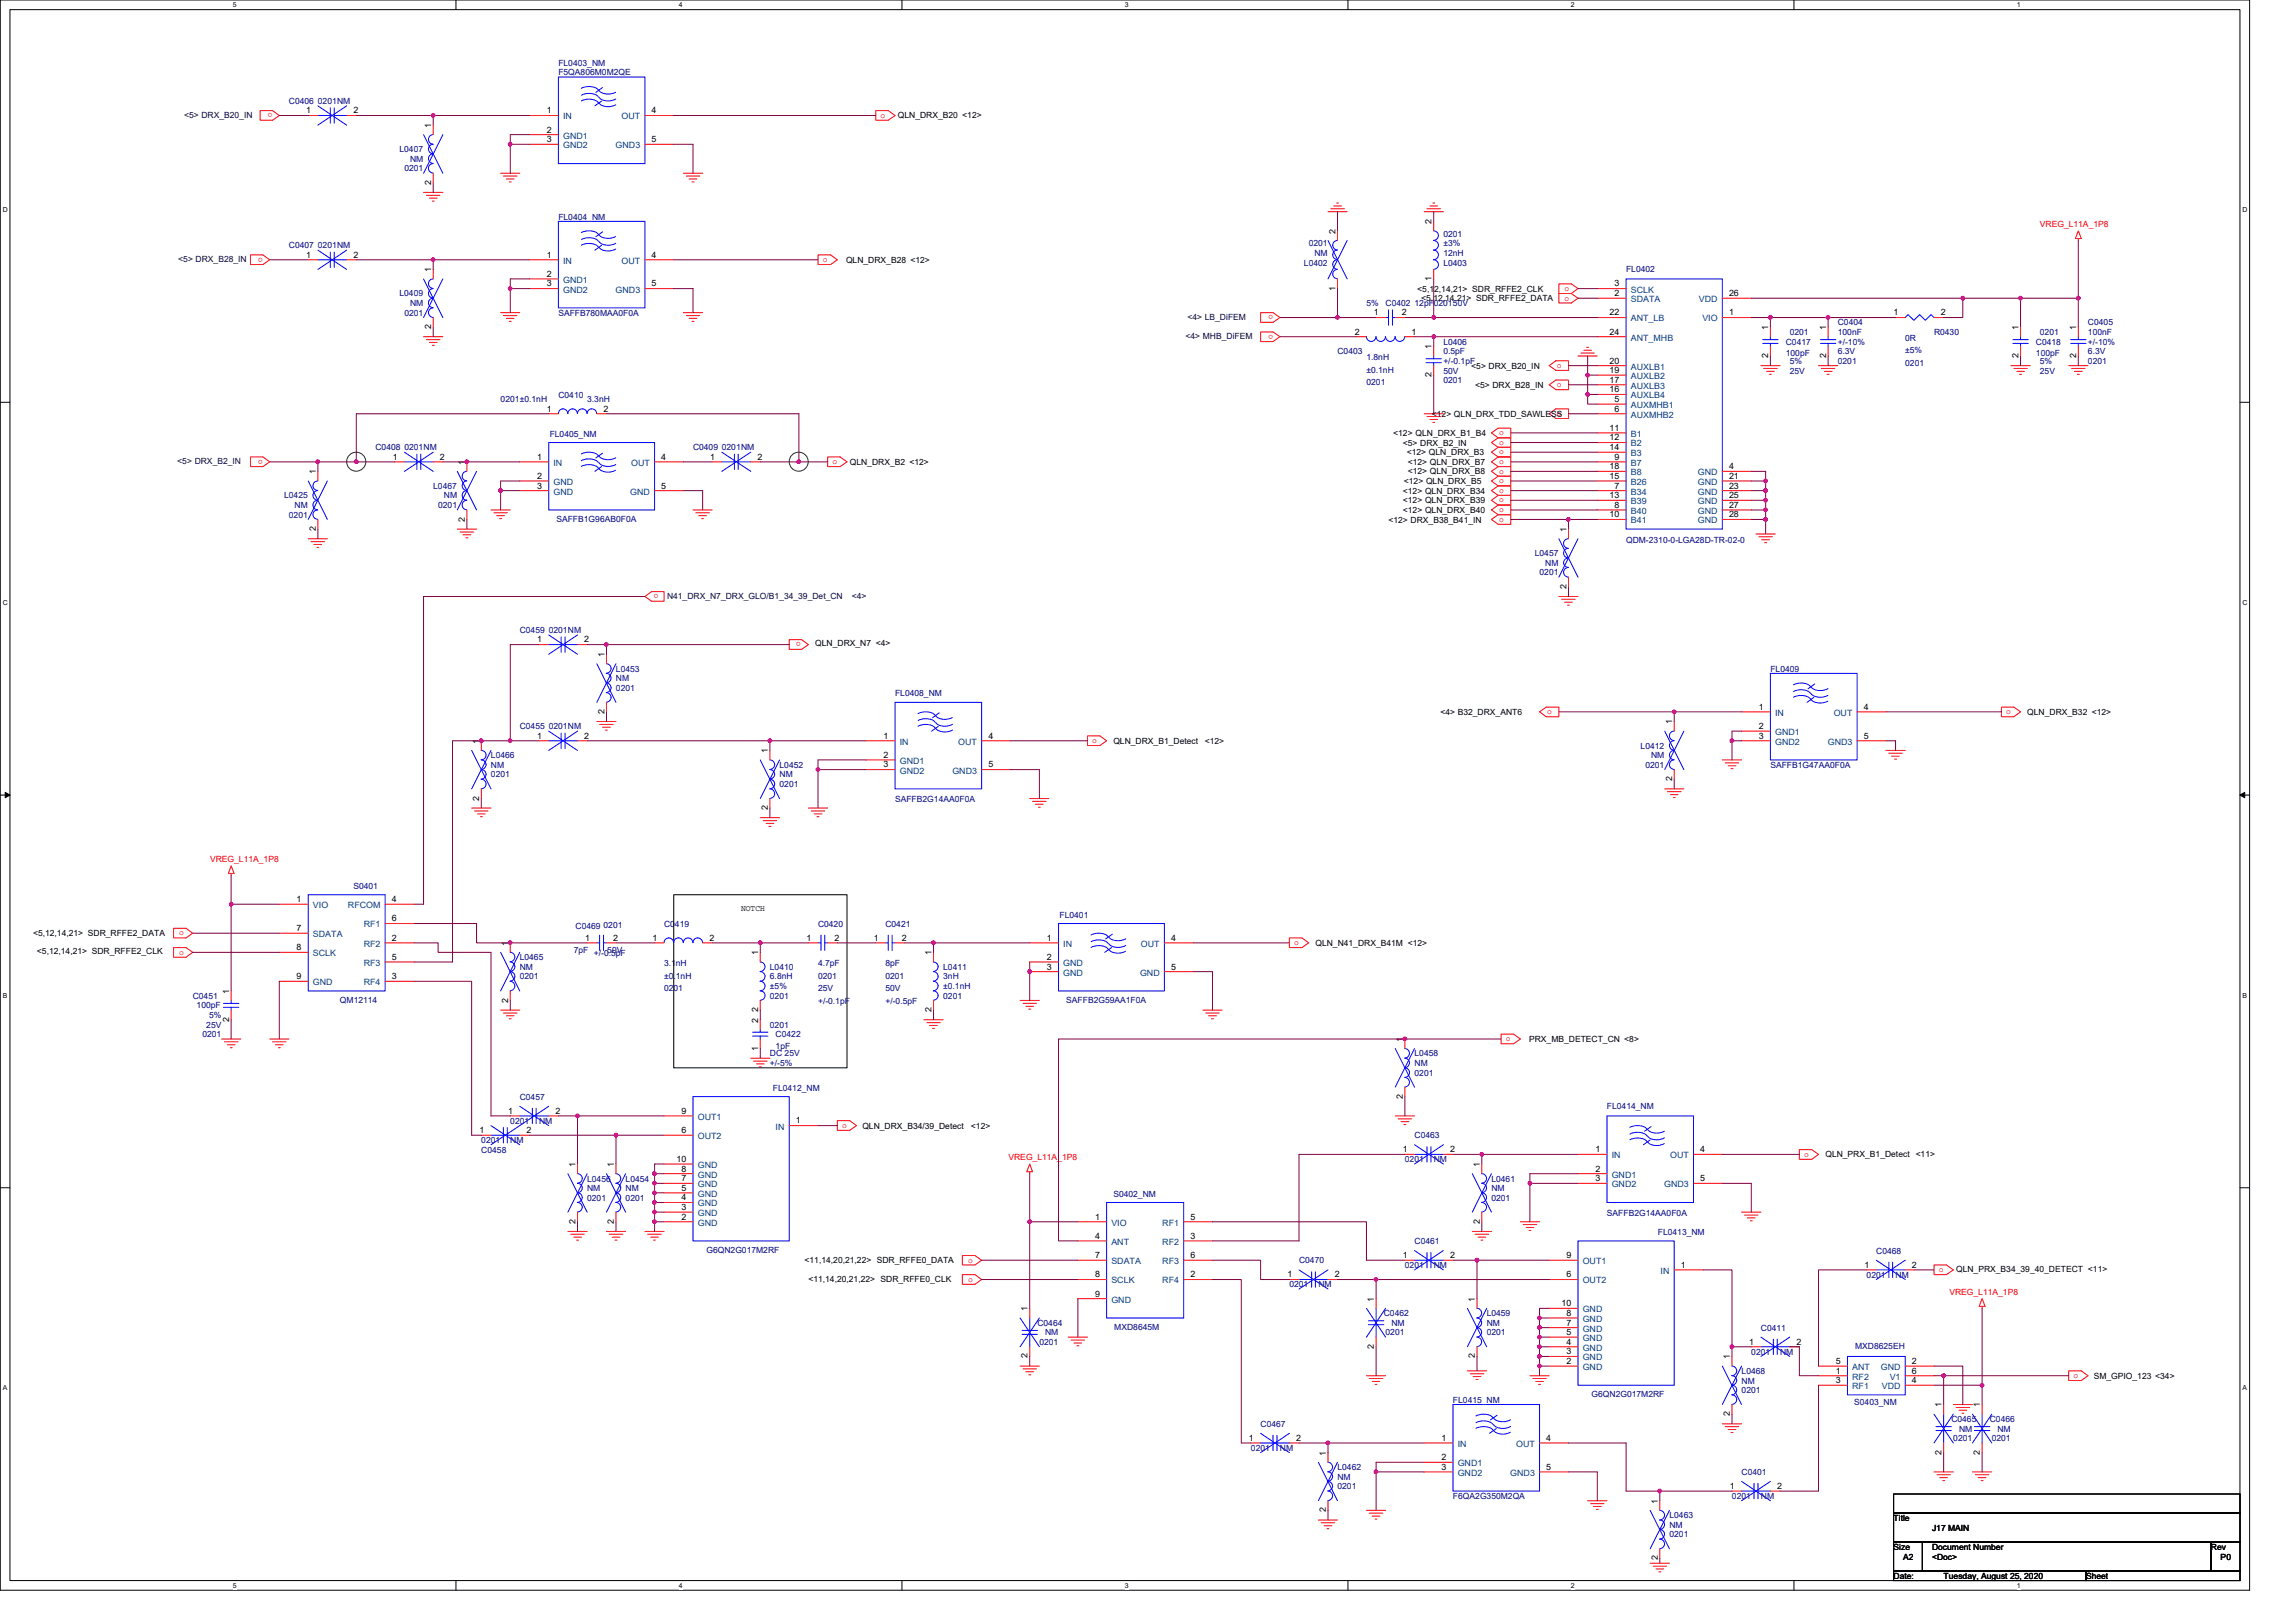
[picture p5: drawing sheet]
<svg xmlns="http://www.w3.org/2000/svg" width="297mm" height="210mm" viewBox="0 0 297 210" stroke-linecap="round" stroke-linejoin="round" font-family="sans-serif">
<defs><g id="words">
<g font-size="1.1" fill="#000080">
<text x="72.2" y="8.5">FL0403_NM</text>
<text x="72.2" y="9.7">F5QA806M0M2QE</text>
<text x="37.4" y="13.5">C0406</text>
<text x="41.1" y="13.5">0201NM</text>
<text x="51.7" y="19.7">L0407</text>
<text x="52.3" y="22.2">0201</text>
<text x="53.1" y="20.9">NM</text>
<text x="72.2" y="28.4">FL0404_NM</text>
<text x="37.4" y="32.1">C0407</text>
<text x="41.1" y="32.1">0201NM</text>
<text x="168.7" y="34.4">L0402</text>
<text x="169.3" y="31.9">0201</text>
<text x="170" y="33.1">NM</text>
<text x="186.7" y="34.4">L0403</text>
<text x="186.7" y="33.1">12nH</text>
<text x="186.7" y="31.9">±3%</text>
<text x="186.7" y="30.6">0201</text>
<text x="210.4" y="35.2">FL0402</text>
<text x="51.7" y="38.4">L0409</text>
<text x="52.3" y="40.9">0201</text>
<text x="53.1" y="39.6">NM</text>
<text x="72.2" y="40.9">SAFFB780MAA0F0A</text>
<text x="176.8" y="39.6">5%</text>
<text x="179.3" y="39.6">C0402 12pF020150V</text>
<text x="173" y="45.8">C0403</text>
<text x="176.8" y="46.6">1.8nH</text>
<text x="186.7" y="44.6">L0406</text>
<text x="186.7" y="45.8">0.5pF</text>
<text x="186.7" y="47.1">+/-0.1pF</text>
<text x="231" y="44.6">C0417</text>
<text x="231" y="46.1">100pF</text>
<text x="231.5" y="43.3">0201</text>
<text x="231.5" y="47.1">5%</text>
<text x="237.8" y="42.1">C0404</text>
<text x="237.8" y="43.3">100nF</text>
<text x="237.8" y="47.1">0201</text>
<text x="237.8" y="45.8">6.3V</text>
<text x="237.8" y="44.6">+/-10%</text>
<text x="246.5" y="44.1">0R</text>
<text x="246.5" y="45.7">±5%</text>
<text x="246.5" y="47.3">0201</text>
<text x="250.2" y="43.3">R0430</text>
<text x="263.4" y="44.6">C0418</text>
<text x="263.4" y="46.1">100pF</text>
<text x="263.9" y="43.3">0201</text>
<text x="263.9" y="47.1">5%</text>
<text x="270.1" y="42.1">C0405</text>
<text x="270.1" y="43.3">100nF</text>
<text x="270.1" y="47.1">0201</text>
<text x="270.1" y="45.8">6.3V</text>
<text x="270.1" y="44.6">+/-10%</text>
<text x="64.8" y="52">0201±0.1nH</text>
<text x="72.2" y="51.4">C0410</text>
<text x="76" y="52">3.3nH</text>
<text x="176.8" y="48.2">±0.1nH</text>
<text x="176.8" y="49.8">0201</text>
<text x="186.7" y="49.6">0201</text>
<text x="186.7" y="48.3">50V</text>
<text x="231.5" y="48.3">25V</text>
<text x="263.9" y="48.3">25V</text>
<text x="48.6" y="58.3">C0408</text>
<text x="52.3" y="58.3">0201NM</text>
<text x="71.1" y="56.5">FL0405_NM</text>
<text x="89.7" y="58.3">C0409</text>
<text x="93.4" y="58.3">0201NM</text>
<text x="36.8" y="64.5">L0425</text>
<text x="38.1" y="65.7">NM</text>
<text x="56" y="63.2">L0467</text>
<text x="56.7" y="65.7">0201</text>
<text x="57.4" y="64.5">NM</text>
<text x="37.4" y="67">0201</text>
<text x="72" y="67.5">SAFFB1G96AB0F0A</text>
<text x="198.6" y="72">L0457</text>
<text x="210.4" y="70.2">QDM-2310-0-LGA28D-TR-02-0</text>
<text x="199.2" y="74.4">0201</text>
<text x="199.9" y="73.2">NM</text>
<text x="67.2" y="81.9">C0459</text>
<text x="71" y="81.9">0201NM</text>
<text x="79.7" y="86.9">L0453</text>
<text x="79.7" y="88.1">NM</text>
<text x="79.7" y="89.4">0201</text>
<text x="229" y="86.9">FL0409</text>
<text x="67.2" y="94.4">C0455</text>
<text x="71" y="94.4">0201NM</text>
<text x="115.8" y="90">FL0408_NM</text>
<text x="63.5" y="98.1">L0466</text>
<text x="63.5" y="99.3">NM</text>
<text x="63.5" y="100.6">0201</text>
<text x="100.9" y="99.3">L0452</text>
<text x="100.9" y="100.6">NM</text>
<text x="100.9" y="101.8">0201</text>
<text x="212.3" y="96.9">L0412</text>
<text x="212.9" y="99.3">0201</text>
<text x="213.6" y="98.1">NM</text>
<text x="229" y="99.3">SAFFB1G47AA0F0A</text>
<text x="115.8" y="103.8">SAFFB2G14AA0F0A</text>
<text x="45.7" y="115">S0401</text>
<text x="85.9" y="119.9">C0419</text>
<text x="105.8" y="119.9">C0420</text>
<text x="114.6" y="119.9">C0421</text>
<text x="137.1" y="118.8">FL0401</text>
<text x="67.2" y="124.2">L0465</text>
<text x="67.2" y="125.5">NM</text>
<text x="74.2" y="123.4">7pF</text>
<text x="74.5" y="120.2">C0469</text>
<text x="76.8" y="123.7">+/-0.5pF</text>
<text x="78.1" y="120.1">0201</text>
<text x="78.6" y="123.4">50V</text>
<text x="85.9" y="125">3.1nH</text>
<text x="99.6" y="125.5">L0410</text>
<text x="105.8" y="125">4.7pF</text>
<text x="114.6" y="125">8pF</text>
<text x="122" y="125.5">L0411</text>
<text x="24.9" y="129.2">C0451</text>
<text x="25.4" y="130.5">100pF</text>
<text x="27" y="131.7">5%</text>
<text x="44" y="129.7">QM12114</text>
<text x="67.2" y="126.7">0201</text>
<text x="85.9" y="126.6">±0.1nH</text>
<text x="85.9" y="128.2">0201</text>
<text x="99.6" y="126.7">6.8nH</text>
<text x="99.6" y="128">±5%</text>
<text x="99.6" y="129.2">0201</text>
<text x="105.8" y="126.6">0201</text>
<text x="105.8" y="128.2">25V</text>
<text x="105.8" y="129.8">+/-0.1pF</text>
<text x="114.6" y="126.6">0201</text>
<text x="114.6" y="128.2">50V</text>
<text x="114.6" y="129.8">+/-0.5pF</text>
<text x="122" y="126.7">3nH</text>
<text x="122" y="128">±0.1nH</text>
<text x="122" y="129.2">0201</text>
<text x="137.9" y="129.7">SAFFB2G59AA1F0A</text>
<text x="26.2" y="134.2">0201</text>
<text x="26.7" y="132.9">25V</text>
<text x="99.6" y="132.9">0201</text>
<text x="99.6" y="136.7">DC 25V</text>
<text x="99.6" y="137.9">+/-5%</text>
<text x="100.3" y="134.2">C0422</text>
<text x="100.3" y="135.7">1pF</text>
<text x="183" y="136.7">L0458</text>
<text x="183" y="137.9">NM</text>
<text x="67.2" y="142.3">C0457</text>
<text x="100" y="141.2">FL0412_NM</text>
<text x="183" y="139.2">0201</text>
<text x="207.9" y="143.5">FL0414_NM</text>
<text x="62.3" y="149.1">C0458</text>
<text x="62.3" y="147.9">0201</text>
<text x="66" y="147.9">NM</text>
<text x="66" y="145.4">0201</text>
<text x="69.7" y="145.4">NM</text>
<text x="183" y="147.3">C0463</text>
<text x="76" y="152.9">L0456</text>
<text x="76" y="154.1">NM</text>
<text x="76" y="155.3">0201</text>
<text x="80.9" y="152.9">L0454</text>
<text x="80.9" y="154.1">NM</text>
<text x="80.9" y="155.3">0201</text>
<text x="144" y="154.9">S0402_NM</text>
<text x="181.8" y="150.4">0201</text>
<text x="185.5" y="150.4">NM</text>
<text x="193" y="152.9">L0461</text>
<text x="193" y="154.1">NM</text>
<text x="193" y="155.3">0201</text>
<text x="183" y="161">C0461</text>
<text x="207.9" y="157.3">SAFFB2G14AA0F0A</text>
<text x="214.5" y="159.8">FL0413_NM</text>
<text x="91.4" y="162.1">G6QN2G017M2RF</text>
<text x="166.8" y="166.6">0201</text>
<text x="168.1" y="163.4">C0470</text>
<text x="170.6" y="166.6">NM</text>
<text x="181.8" y="164.1">0201</text>
<text x="185.5" y="164.1">NM</text>
<text x="241.5" y="165.3">0201</text>
<text x="242.7" y="162.2">C0468</text>
<text x="245.2" y="165.3">NM</text>
<text x="134.2" y="171.5">C0464</text>
<text x="135.2" y="172.8">NM</text>
<text x="144.2" y="172">MXD8645M</text>
<text x="179" y="170.3">C0462</text>
<text x="179.3" y="172.8">0201</text>
<text x="180" y="171.5">NM</text>
<text x="192.3" y="170.3">L0459</text>
<text x="192.3" y="171.5">NM</text>
<text x="192.3" y="172.8">0201</text>
<text x="227.8" y="172.1">C0411</text>
<text x="134.5" y="174">0201</text>
<text x="225.3" y="177.8">L0468</text>
<text x="225.3" y="179">NM</text>
<text x="226.6" y="175.3">0201</text>
<text x="230.3" y="175.3">NM</text>
<text x="240" y="174.5">MXD8625EH</text>
<text x="163.1" y="184.6">C0467</text>
<text x="188" y="181.5">FL0415_NM</text>
<text x="205.9" y="180.7">G6QN2G017M2RF</text>
<text x="225.3" y="180.2">0201</text>
<text x="239.9" y="181.7">S0403_NM</text>
<text x="252.5" y="184">C0465</text>
<text x="253.4" y="185.2">NM</text>
<text x="257.4" y="184">C0466</text>
<text x="258.4" y="185.2">NM</text>
<text x="161.8" y="187.7">0201</text>
<text x="165.6" y="187.7">NM</text>
<text x="173" y="190.2">L0462</text>
<text x="173" y="191.5">NM</text>
<text x="225.3" y="190.8">C0401</text>
<text x="252.7" y="186.5">0201</text>
<text x="257.7" y="186.5">0201</text>
<text x="173" y="192.7">0201</text>
<text x="188" y="193.9">F6QA2G350M2QA</text>
<text x="216" y="196.4">L0463</text>
<text x="216" y="197.7">NM</text>
<text x="224.1" y="193.9">0201</text>
<text x="227.8" y="193.9">NM</text>
<text x="216" y="198.9">0201</text>
</g>
<g font-size="1.1" fill="#000040">
<text x="23.8" y="15.2">&lt;5&gt; DRX_B20_IN</text>
<text x="23.1" y="33.9">&lt;5&gt; DRX_B28_IN</text>
<text x="153.6" y="41.3">&lt;4&gt; LB_DiFEM</text>
<text x="153.4" y="43.8">&lt;4&gt; MHB_DiFEM</text>
<text x="22.9" y="60">&lt;5&gt; DRX_B2_IN</text>
<text x="86.3" y="77.4">N41_DRX_N7_DRX_GLO/B1_34_39_Det_CN</text>
<text x="110.2" y="77.4">&lt;4&gt;</text>
</g>
<g font-size="1.1" fill="#f00">
<text x="35.3" y="14.6" transform="rotate(180 35.3 14.6)">o</text>
<text x="113.9" y="15.2">o</text>
<text x="263.9" y="29.4">VREG_L11A_1P8</text>
<text x="34" y="33.3" transform="rotate(180 34 33.3)">o</text>
<text x="106.5" y="33.9">o</text>
<text x="164.7" y="40.8" transform="rotate(180 164.7 40.8)">o</text>
<text x="202.4" y="37.6">o</text>
<text x="202.4" y="38.9">o</text>
<text x="164.7" y="43.3" transform="rotate(180 164.7 43.3)">o</text>
<text x="201.4" y="47.6">o</text>
<text x="201.4" y="50.1">o</text>
<text x="201.4" y="53.8">o</text>
<text x="34" y="59.5" transform="rotate(180 34 59.5)">o</text>
<text x="193.9" y="56.3">o</text>
<text x="193.9" y="57.6">o</text>
<text x="193.9" y="58.8">o</text>
<text x="107.7" y="60">o</text>
<text x="193.9" y="60">o</text>
<text x="193.9" y="61.3">o</text>
<text x="193.9" y="62.5">o</text>
<text x="193.9" y="63.8">o</text>
<text x="193.9" y="65">o</text>
<text x="193.9" y="66.3">o</text>
<text x="193.9" y="67.5">o</text>
<text x="85.2" y="76.9" transform="rotate(180 85.2 76.9)">o</text>
<text x="103.6" y="83.1" transform="rotate(180 103.6 83.1)">o</text>
<text x="200.2" y="92.4">o</text>
<text x="259.5" y="92.4">o</text>
<text x="141.3" y="96.1">o</text>
<text x="27.2" y="111.5">VREG_L11A_1P8</text>
<text x="23.2" y="121">o</text>
<text x="23.2" y="123.5">o</text>
<text x="167.4" y="122.3">o</text>
<text x="194.8" y="134.7">o</text>
<text x="108.9" y="145.9">o</text>
<text x="233.4" y="149.6">o</text>
<text x="130.5" y="150.1">VREG_L11A_1P8</text>
<text x="125.2" y="163.3">o</text>
<text x="125.2" y="165.8">o</text>
<text x="250.8" y="164.6">o</text>
<text x="252.2" y="167.6">VREG_L11A_1P8</text>
<text x="268.3" y="178.3">o</text>
</g>
<g font-size="1.1">
<text x="39.6" y="14.7">1</text>
<text x="45.7" y="14.7">2</text>
<text x="55.8" y="16.6" transform="rotate(-90 55.8 16.6)">1</text>
<text x="70.7" y="14.7">1</text>
<text x="70.7" y="17.1">2</text>
<text x="84.3" y="14.7">4</text>
<text x="116.2" y="15.3">QLN_DRX_B20 &lt;12&gt;</text>
<text x="55.8" y="23.9" transform="rotate(-90 55.8 23.9)">2</text>
<text x="70.7" y="18.4">3</text>
<text x="84.3" y="18.4">5</text>
<text x="185.2" y="29" transform="rotate(-90 185.2 29)">2</text>
<text x="39.6" y="33.3">1</text>
<text x="45.7" y="33.3">2</text>
<text x="55.8" y="35.2" transform="rotate(-90 55.8 35.2)">1</text>
<text x="70.7" y="33.3">1</text>
<text x="70.7" y="35.8">2</text>
<text x="84.3" y="33.3">4</text>
<text x="109.4" y="34">QLN_DRX_B28 &lt;12&gt;</text>
<text x="172.8" y="30.2" transform="rotate(-90 172.8 30.2)">2</text>
<text x="70.7" y="37.1">3</text>
<text x="84.3" y="37.1">5</text>
<text x="172.8" y="37.6" transform="rotate(-90 172.8 37.6)">1</text>
<text x="177.8" y="40.8">1</text>
<text x="181.4" y="40.8">2</text>
<text x="183.4" y="37.7">&lt;5,12,14,21&gt; SDR_RFFE2_CLK</text>
<text x="183.9" y="39">&lt;5,12,14,21&gt; SDR_RFFE2_DATA</text>
<text x="185.2" y="36.4" transform="rotate(-90 185.2 36.4)">1</text>
<text x="208.2" y="40.8">22</text>
<text x="208.9" y="38.3">2</text>
<text x="208.9" y="37.1">3</text>
<text x="223.7" y="40.8">1</text>
<text x="223.7" y="38.3">26</text>
<text x="245" y="40.8">1</text>
<text x="251.1" y="40.8">2</text>
<text x="55.8" y="42.6" transform="rotate(-90 55.8 42.6)">2</text>
<text x="175.3" y="43.3">2</text>
<text x="182.6" y="43.3">1</text>
<text x="185.2" y="45.2" transform="rotate(-90 185.2 45.2)">1</text>
<text x="190.3" y="47.7">&lt;5&gt; DRX_B20_IN</text>
<text x="208.2" y="47">20</text>
<text x="208.2" y="43.3">24</text>
<text x="228.8" y="46.3" transform="rotate(-90 228.8 46.3)">2</text>
<text x="228.8" y="42.7" transform="rotate(-90 228.8 42.7)">1</text>
<text x="236.2" y="46.3" transform="rotate(-90 236.2 46.3)">2</text>
<text x="236.2" y="42.7" transform="rotate(-90 236.2 42.7)">1</text>
<text x="261.1" y="46.3" transform="rotate(-90 261.1 46.3)">2</text>
<text x="261.1" y="42.7" transform="rotate(-90 261.1 42.7)">1</text>
<text x="268.6" y="46.3" transform="rotate(-90 268.6 46.3)">2</text>
<text x="268.6" y="42.7" transform="rotate(-90 268.6 42.7)">1</text>
<text x="70.7" y="53.3">1</text>
<text x="78.1" y="53.3">2</text>
<text x="185.2" y="48.8" transform="rotate(-90 185.2 48.8)">2</text>
<text x="185.2" y="53.9">&lt;12&gt; QLN_DRX_TDD_SAWLESS</text>
<text x="190.8" y="50.2">&lt;5&gt; DRX_B28_IN</text>
<text x="208.2" y="50.8">16</text>
<text x="208.2" y="49.5">17</text>
<text x="208.2" y="48.3">19</text>
<text x="208.9" y="52">5</text>
<text x="208.9" y="53.3">6</text>
<text x="50.8" y="59.5">1</text>
<text x="56.9" y="59.5">2</text>
<text x="69.5" y="59.5">1</text>
<text x="85.6" y="59.5">4</text>
<text x="91.9" y="59.5">1</text>
<text x="98" y="59.5">2</text>
<text x="180.3" y="56.4">&lt;12&gt; QLN_DRX_B1_B4</text>
<text x="181.5" y="57.7">&lt;5&gt; DRX_B2_IN</text>
<text x="182" y="58.9">&lt;12&gt; QLN_DRX_B3</text>
<text x="208.2" y="58.2">14</text>
<text x="208.2" y="55.7">11</text>
<text x="208.2" y="57">12</text>
<text x="208.9" y="59.5">9</text>
<text x="40.8" y="61.4" transform="rotate(-90 40.8 61.4)">1</text>
<text x="60.1" y="60.1" transform="rotate(-90 60.1 60.1)">1</text>
<text x="69.5" y="62">2</text>
<text x="69.5" y="63.2">3</text>
<text x="85.6" y="63.2">5</text>
<text x="109.9" y="60.1">QLN_DRX_B2 &lt;12&gt;</text>
<text x="181.5" y="63.9">&lt;12&gt; QLN_DRX_B34</text>
<text x="181.5" y="65.1">&lt;12&gt; QLN_DRX_B39</text>
<text x="181.6" y="62.6">&lt;12&gt; QLN_DRX_B5</text>
<text x="182.1" y="60.1">&lt;12&gt; QLN_DRX_B7</text>
<text x="182.1" y="61.4">&lt;12&gt; QLN_DRX_B8</text>
<text x="208.2" y="64.5">13</text>
<text x="208.2" y="60.7">18</text>
<text x="208.2" y="62">15</text>
<text x="208.9" y="65.7">8</text>
<text x="208.9" y="63.2">7</text>
<text x="223.7" y="60.7">4</text>
<text x="223.7" y="62">21</text>
<text x="223.7" y="63.2">23</text>
<text x="223.7" y="64.5">25</text>
<text x="223.7" y="65.7">27</text>
<text x="40.8" y="68.7" transform="rotate(-90 40.8 68.7)">2</text>
<text x="60.1" y="67.5" transform="rotate(-90 60.1 67.5)">2</text>
<text x="179.6" y="67.6">&lt;12&gt; DRX_B38_B41_IN</text>
<text x="181.5" y="66.4">&lt;12&gt; QLN_DRX_B40</text>
<text x="202.6" y="68.8" transform="rotate(-90 202.6 68.8)">1</text>
<text x="208.2" y="66.9">10</text>
<text x="223.7" y="66.9">28</text>
<text x="202.6" y="76.2" transform="rotate(-90 202.6 76.2)">2</text>
<text x="69.5" y="83.1">1</text>
<text x="75.6" y="83.1">2</text>
<text x="105.5" y="83.5">QLN_DRX_N7 &lt;4&gt;</text>
<text x="78.2" y="85" transform="rotate(-90 78.2 85)">1</text>
<text x="69.5" y="95.6">1</text>
<text x="75.6" y="95.6">2</text>
<text x="78.2" y="92.4" transform="rotate(-90 78.2 92.4)">2</text>
<text x="114.3" y="95.6">1</text>
<text x="127.9" y="95.6">4</text>
<text x="186.4" y="92.5">&lt;4&gt; B32_DRX_ANT6</text>
<text x="216.3" y="93.7" transform="rotate(-90 216.3 93.7)">1</text>
<text x="227.5" y="91.8">1</text>
<text x="227.5" y="95.6">3</text>
<text x="227.5" y="94.3">2</text>
<text x="241.1" y="91.8">4</text>
<text x="241.1" y="95.6">5</text>
<text x="262.3" y="92.5">QLN_DRX_B32 &lt;12&gt;</text>
<text x="62" y="96.2" transform="rotate(-90 62 96.2)">1</text>
<text x="99.3" y="97.5" transform="rotate(-90 99.3 97.5)">1</text>
<text x="114.3" y="99.3">3</text>
<text x="114.3" y="98">2</text>
<text x="127.9" y="99.3">5</text>
<text x="144" y="96.2">QLN_DRX_B1_Detect</text>
<text x="155.9" y="96.2">&lt;12&gt;</text>
<text x="216.3" y="101.1" transform="rotate(-90 216.3 101.1)">2</text>
<text x="62" y="103.6" transform="rotate(-90 62 103.6)">2</text>
<text x="99.3" y="104.8" transform="rotate(-90 99.3 104.8)">2</text>
<text x="38.4" y="116.7">1</text>
<text x="50.7" y="116.7">4</text>
<text x="50.7" y="119.2">6</text>
<text x="95.9" y="117.9">NOTCH</text>
<text x="4.3" y="121.1">&lt;5,12,14,21&gt; SDR_RFFE2_DATA</text>
<text x="4.8" y="123.5">&lt;5,12,14,21&gt; SDR_RFFE2_CLK</text>
<text x="38.4" y="120.5">7</text>
<text x="38.4" y="122.9">8</text>
<text x="50.7" y="121.7">2</text>
<text x="50.7" y="124.2">5</text>
<text x="65.7" y="122.3" transform="rotate(-90 65.7 122.3)">1</text>
<text x="75.7" y="121.7">1</text>
<text x="79.3" y="121.7">2</text>
<text x="84.4" y="121.7">1</text>
<text x="91.8" y="121.7">2</text>
<text x="98.1" y="123.6" transform="rotate(-90 98.1 123.6)">1</text>
<text x="104.3" y="121.7">1</text>
<text x="107.9" y="121.7">2</text>
<text x="113" y="121.7">1</text>
<text x="116.7" y="121.7">2</text>
<text x="120.5" y="123.6" transform="rotate(-90 120.5 123.6)">1</text>
<text x="135.4" y="121.7">1</text>
<text x="135.4" y="124.2">2</text>
<text x="135.4" y="125.4">3</text>
<text x="151.5" y="121.7">4</text>
<text x="151.5" y="125.4">5</text>
<text x="170.2" y="122.4">QLN_N41_DRX_B41M &lt;12&gt;</text>
<text x="29.6" y="128.6" transform="rotate(-90 29.6 128.6)">1</text>
<text x="38.4" y="126.7">9</text>
<text x="50.7" y="126.7">3</text>
<text x="65.7" y="129.7" transform="rotate(-90 65.7 129.7)">2</text>
<text x="98.1" y="130.9" transform="rotate(-90 98.1 130.9)">2</text>
<text x="120.5" y="130.9" transform="rotate(-90 120.5 130.9)">2</text>
<text x="29.6" y="132.2" transform="rotate(-90 29.6 132.2)">2</text>
<text x="98.1" y="135.9" transform="rotate(-90 98.1 135.9)">1</text>
<text x="98.1" y="132.3" transform="rotate(-90 98.1 132.3)">2</text>
<text x="181.5" y="134.8" transform="rotate(-90 181.5 134.8)">1</text>
<text x="197.8" y="134.8">PRX_MB_DETECT_CN &lt;8&gt;</text>
<text x="181.5" y="142.2" transform="rotate(-90 181.5 142.2)">2</text>
<text x="62" y="146.6">1</text>
<text x="65.7" y="144.1">1</text>
<text x="68.1" y="146.6">2</text>
<text x="71.9" y="144.1">2</text>
<text x="88.2" y="144.1">9</text>
<text x="88.2" y="146.6">6</text>
<text x="103" y="145.4">1</text>
<text x="111.6" y="146">QLN_DRX_B34/39_Detect</text>
<text x="125.6" y="146">&lt;12&gt;</text>
<text x="181.5" y="149.1">1</text>
<text x="187.6" y="149.1">2</text>
<text x="206.4" y="149.1">1</text>
<text x="220" y="149.1">4</text>
<text x="236.2" y="149.8">QLN_PRX_B1_Detect</text>
<text x="247.8" y="149.8">&lt;11&gt;</text>
<text x="74.4" y="151" transform="rotate(-90 74.4 151)">1</text>
<text x="79.4" y="151" transform="rotate(-90 79.4 151)">1</text>
<text x="87.5" y="150.3">10</text>
<text x="88.2" y="155.3">4</text>
<text x="88.2" y="154.1">5</text>
<text x="88.2" y="152.8">7</text>
<text x="88.2" y="151.6">8</text>
<text x="191.4" y="151" transform="rotate(-90 191.4 151)">1</text>
<text x="206.4" y="152.8">3</text>
<text x="206.4" y="151.6">2</text>
<text x="220" y="152.8">5</text>
<text x="74.4" y="158.3" transform="rotate(-90 74.4 158.3)">2</text>
<text x="79.4" y="158.3" transform="rotate(-90 79.4 158.3)">2</text>
<text x="88.2" y="157.8">2</text>
<text x="88.2" y="156.5">3</text>
<text x="141.7" y="157.8">1</text>
<text x="141.7" y="160.3">4</text>
<text x="154" y="160.3">3</text>
<text x="154" y="157.8">5</text>
<text x="191.4" y="158.3" transform="rotate(-90 191.4 158.3)">2</text>
<text x="104.1" y="163.4">&lt;11,14,20,21,22&gt; SDR_RFFE0_DATA</text>
<text x="104.6" y="165.8">&lt;11,14,20,21,22&gt; SDR_RFFE0_CLK</text>
<text x="141.7" y="162.8">7</text>
<text x="141.7" y="165.3">8</text>
<text x="141.7" y="167.7">9</text>
<text x="154" y="165.3">2</text>
<text x="154" y="162.8">6</text>
<text x="166.6" y="165.3">1</text>
<text x="172.7" y="165.3">2</text>
<text x="181.5" y="162.8">1</text>
<text x="187.6" y="162.8">2</text>
<text x="202.6" y="162.8">9</text>
<text x="202.6" y="165.3">6</text>
<text x="217.5" y="164">1</text>
<text x="241.2" y="164">1</text>
<text x="247.4" y="164">2</text>
<text x="253.1" y="164.6">QLN_PRX_B34_39_40_DETECT &lt;11&gt;</text>
<text x="132.9" y="169.7" transform="rotate(-90 132.9 169.7)">1</text>
<text x="177.8" y="168.4" transform="rotate(-90 177.8 168.4)">1</text>
<text x="190.8" y="168.4" transform="rotate(-90 190.8 168.4)">1</text>
<text x="202" y="169">10</text>
<text x="202.6" y="174">4</text>
<text x="202.6" y="172.7">5</text>
<text x="202.6" y="171.5">7</text>
<text x="202.6" y="170.2">8</text>
<text x="226.3" y="174">1</text>
<text x="232.4" y="174">2</text>
<text x="132.9" y="175.7" transform="rotate(-90 132.9 175.7)">2</text>
<text x="177.8" y="174.5" transform="rotate(-90 177.8 174.5)">2</text>
<text x="190.8" y="175.7" transform="rotate(-90 190.8 175.7)">2</text>
<text x="202.6" y="176.5">2</text>
<text x="202.6" y="175.2">3</text>
<text x="223.8" y="175.9" transform="rotate(-90 223.8 175.9)">1</text>
<text x="237.5" y="177.7">1</text>
<text x="237.5" y="178.9">3</text>
<text x="237.5" y="176.5">5</text>
<text x="247.4" y="178.9">4</text>
<text x="247.4" y="177.7">6</text>
<text x="247.4" y="176.5">2</text>
<text x="270.9" y="178.4">SM_GPIO_123 &lt;34&gt;</text>
<text x="223.8" y="183.2" transform="rotate(-90 223.8 183.2)">2</text>
<text x="251.2" y="182.1" transform="rotate(-90 251.2 182.1)">1</text>
<text x="256.2" y="182.1" transform="rotate(-90 256.2 182.1)">1</text>
<text x="161.6" y="186.4">1</text>
<text x="167.7" y="186.4">2</text>
<text x="171.5" y="188.3" transform="rotate(-90 171.5 188.3)">1</text>
<text x="186.5" y="186.4">1</text>
<text x="186.5" y="190.2">3</text>
<text x="186.5" y="188.9">2</text>
<text x="200" y="186.4">4</text>
<text x="200" y="190.2">5</text>
<text x="251.2" y="188.2" transform="rotate(-90 251.2 188.2)">2</text>
<text x="256.2" y="188.2" transform="rotate(-90 256.2 188.2)">2</text>
<text x="171.5" y="195.7" transform="rotate(-90 171.5 195.7)">2</text>
<text x="214.5" y="194.5" transform="rotate(-90 214.5 194.5)">1</text>
<text x="223.8" y="192.6">1</text>
<text x="229.9" y="192.6">2</text>
<text x="245" y="196.8">Title</text>
<text x="214.5" y="201.9" transform="rotate(-90 214.5 201.9)">2</text>
<text x="245" y="200.5">Size</text>
<text x="246.2" y="201.8">A2</text>
<text x="250" y="200.5">Document Number</text>
<text x="250" y="201.8">&lt;Doc&gt;</text>
<text x="250" y="198">J17 MAIN</text>
<text x="286" y="200.5">Rev</text>
<text x="287.3" y="201.8">P0</text>
<text x="245" y="204.3">Date:</text>
<text x="251.5" y="204.3">Tuesday, August 25, 2020</text>
<text x="269.9" y="204.3">Sheet</text>
</g>
<g font-size="1.1" fill="#004080">
<text x="72.9" y="15.5">IN</text>
<text x="72.9" y="17.9">GND1</text>
<text x="80.4" y="15.5">OUT</text>
<text x="72.9" y="19.2">GND2</text>
<text x="79.6" y="19.2">GND3</text>
<text x="72.9" y="34.1">IN</text>
<text x="80.4" y="34.1">OUT</text>
<text x="72.9" y="37.8">GND2</text>
<text x="72.9" y="36.6">GND1</text>
<text x="79.6" y="37.8">GND3</text>
<text x="211" y="39.1">SDATA</text>
<text x="211" y="37.8">SCLK</text>
<text x="211" y="41.6">ANT_LB</text>
<text x="219.8" y="39.1">VDD</text>
<text x="220.2" y="41.6">VIO</text>
<text x="211" y="47.8">AUXLB1</text>
<text x="211" y="44.1">ANT_MHB</text>
<text x="211" y="52.8">AUXMHB1</text>
<text x="211" y="51.5">AUXLB4</text>
<text x="211" y="50.3">AUXLB3</text>
<text x="211" y="49">AUXLB2</text>
<text x="211" y="59">B3</text>
<text x="211" y="54">AUXMHB2</text>
<text x="211" y="56.5">B1</text>
<text x="211" y="57.8">B2</text>
<text x="71.6" y="60.3">IN</text>
<text x="71.6" y="62.7">GND</text>
<text x="71.6" y="64">GND</text>
<text x="81.5" y="64">GND</text>
<text x="81.7" y="60.3">OUT</text>
<text x="211" y="60.3">B7</text>
<text x="211" y="64">B34</text>
<text x="211" y="65.2">B39</text>
<text x="211" y="61.5">B8</text>
<text x="211" y="62.7">B26</text>
<text x="219.7" y="61.5">GND</text>
<text x="219.7" y="62.7">GND</text>
<text x="219.7" y="64">GND</text>
<text x="219.7" y="65.2">GND</text>
<text x="211" y="66.5">B40</text>
<text x="211" y="67.7">B41</text>
<text x="219.7" y="66.5">GND</text>
<text x="219.7" y="67.7">GND</text>
<text x="229.7" y="92.6">IN</text>
<text x="229.7" y="95.1">GND1</text>
<text x="237.2" y="92.6">OUT</text>
<text x="116.4" y="96.4">IN</text>
<text x="116.4" y="100.1">GND2</text>
<text x="116.4" y="98.8">GND1</text>
<text x="123.2" y="100.1">GND3</text>
<text x="124" y="96.4">OUT</text>
<text x="229.7" y="96.4">GND2</text>
<text x="236.5" y="96.4">GND3</text>
<text x="40.5" y="117.5">VIO</text>
<text x="45" y="117.5">RFCOM</text>
<text x="47.1" y="120">RF1</text>
<text x="40.5" y="121.2">SDATA</text>
<text x="40.5" y="123.7">SCLK</text>
<text x="47.1" y="122.5">RF2</text>
<text x="47.1" y="125">RF3</text>
<text x="137.6" y="122.5">IN</text>
<text x="137.6" y="125">GND</text>
<text x="147.6" y="122.5">OUT</text>
<text x="40.5" y="127.5">GND</text>
<text x="47.1" y="127.5">RF4</text>
<text x="137.6" y="126.2">GND</text>
<text x="147.5" y="126.2">GND</text>
<text x="90.3" y="144.9">OUT1</text>
<text x="90.3" y="147.4">OUT2</text>
<text x="100.3" y="146.1">IN</text>
<text x="208.5" y="149.9">IN</text>
<text x="216.1" y="149.9">OUT</text>
<text x="90.3" y="154.8">GND</text>
<text x="90.3" y="153.6">GND</text>
<text x="90.3" y="152.4">GND</text>
<text x="90.3" y="151.1">GND</text>
<text x="208.5" y="153.6">GND2</text>
<text x="208.5" y="152.4">GND1</text>
<text x="215.3" y="153.6">GND3</text>
<text x="90.3" y="158.6">GND</text>
<text x="90.3" y="157.3">GND</text>
<text x="90.3" y="156.1">GND</text>
<text x="143.8" y="158.6">VIO</text>
<text x="143.8" y="161.1">ANT</text>
<text x="150.4" y="161.1">RF2</text>
<text x="150.4" y="158.6">RF1</text>
<text x="143.8" y="163.6">SDATA</text>
<text x="143.8" y="166.1">SCLK</text>
<text x="150.4" y="166.1">RF4</text>
<text x="150.4" y="163.6">RF3</text>
<text x="204.8" y="163.6">OUT1</text>
<text x="204.8" y="166.1">OUT2</text>
<text x="214.8" y="164.8">IN</text>
<text x="143.8" y="168.5">GND</text>
<text x="204.8" y="173.5">GND</text>
<text x="204.8" y="172.3">GND</text>
<text x="204.8" y="171">GND</text>
<text x="204.8" y="169.8">GND</text>
<text x="204.8" y="177.2">GND</text>
<text x="204.8" y="176">GND</text>
<text x="204.8" y="174.8">GND</text>
<text x="239.6" y="178.5">RF2</text>
<text x="239.6" y="179.7">RF1</text>
<text x="239.6" y="177.2">ANT</text>
<text x="243.3" y="177.2">GND</text>
<text x="243.5" y="179.7">VDD</text>
<text x="244.5" y="178.5">V1</text>
<text x="188.6" y="187.2">IN</text>
<text x="188.6" y="190.9">GND2</text>
<text x="188.6" y="189.7">GND1</text>
<text x="195.4" y="190.9">GND3</text>
<text x="196.1" y="187.2">OUT</text>
</g>
<g font-size=".9">
<text x="30.1" y="1">5</text>
<text x="87.8" y="1">4</text>
<text x="145.5" y="1">3</text>
<text x="203.2" y="1">2</text>
<text x="260.9" y="1">1</text>
<text x=".4" y="27.5">D</text>
<text x="290.1" y="27.5">D</text>
<text x=".4" y="78.3">C</text>
<text x="290.1" y="78.3">C</text>
<text x=".4" y="129.1">B</text>
<text x="290.1" y="129.1">B</text>
<text x=".4" y="179.9">A</text>
<text x="290.1" y="179.9">A</text>
<text x="30.1" y="205.4">5</text>
<text x="87.8" y="205.4">4</text>
<text x="145.5" y="205.4">3</text>
<text x="203.2" y="205.4">2</text>
<text x="260.9" y="205.4">1</text>
</g>
</g></defs>
<path d="M0 0h291v205.7h-291zM1.3 1.2h288.5v203.3h-288.5z" fill="none" stroke="#000" stroke-width=".13"/>
<g fill="#fff">
<path d="M30.1 .1h.5v1h-.5z"/>
<path d="M30.1 204.6h.5v1h-.5z"/>
</g>
<path d="M59 0v1.2M59 204.5v1.2" fill="none" stroke="#000" stroke-width=".13"/>
<g fill="#fff">
<path d="M87.8 .1h.5v1h-.5z"/>
<path d="M87.8 204.6h.5v1h-.5z"/>
</g>
<path d="M116.7 0v1.2M116.7 204.5v1.2" fill="none" stroke="#000" stroke-width=".13"/>
<g fill="#fff">
<path d="M145.5 .1h.5v1h-.5z"/>
<path d="M145.5 204.6h.5v1h-.5z"/>
</g>
<path d="M174.4 0v1.2M174.4 204.5v1.2" fill="none" stroke="#000" stroke-width=".13"/>
<g fill="#fff">
<path d="M203.2 .1h.5v1h-.5z"/>
<path d="M203.2 204.6h.5v1h-.5z"/>
</g>
<path d="M232.1 0v1.2M232.1 204.5v1.2" fill="none" stroke="#000" stroke-width=".13"/>
<g fill="#fff">
<path d="M260.9 .1h.5v1h-.5z"/>
<path d="M260.9 204.6h.5v1h-.5z"/>
<path d="M.4 26.6h.6v1h-.6z"/>
<path d="M290.1 26.6h.6v1h-.6z"/>
<path d="M.4 77.4h.6v1h-.6z"/>
<path d="M290.1 77.4h.6v1h-.6z"/>
</g>
<path d="M0 52h1.3M289.8 52h1.2" fill="none" stroke="#000" stroke-width=".13"/>
<g fill="#fff">
<path d="M.4 128.3h.5v1h-.5z"/>
<path d="M290.1 128.3h.6v1h-.6z"/>
</g>
<path d="M0 102.9h1.3M289.8 102.9h1.2" fill="none" stroke="#000" stroke-width=".13"/>
<path d="M.7 102.5l.6 .4-.6 .3zM289.8 102.9l.6-.4v.7z" fill="#000" stroke="#000" stroke-width=".13"/>
<g fill="#fff">
<path d="M.4 179.1h.5v1h-.5z"/>
<path d="M290.1 179.1h.6v1h-.6z"/>
</g>
<path d="M87.2 115.8h22.4v22.4h-22.4zM0 153.7h1.3M289.8 153.7h1.2M245 199.5h3.7v3.7h-3.7zM245 193.3h44.8v2.5h-44.8zM245 195.8h44.8v3.7h-44.8zM248.7 199.5h37.3v3.7h-37.3zM286 199.5h3.8v3.7h-3.8zM245 203.2h24.9v1.3h-24.9zM269.9 203.2h19.9v1.3h-19.9z" fill="none" stroke="#000" stroke-width=".13"/>
<g fill="none" stroke="#008000" stroke-width=".13">
<circle cx="46.1" cy="59.7" r="1.23"/>
<circle cx="103.3" cy="59.7" r="1.23"/>
</g>
<g fill="none" stroke="#f00" stroke-width=".13">
<path d="M33.7 14.3h1.6l.8 .6-.8 .7h-1.6zM39.9 14.9h1.2M44.8 14.9h1.3M56 16.2v1.2M68.5 14.9h3.7M68.5 18.7h3.7M68.5 17.4h3.7M83.4 14.9h3.8M83.4 18.7h3.8M113.3 14.3h1.6l.9 .6-.9 .7h-1.6zM32.4 33h1.6l.9 .6-.9 .6h-1.6zM39.9 33.6h1.2"/>
<path d="M44.8 33.6h1.3M54.8 24.9h2.5M55.2 25.3h1.7M55.6 25.6h1M55.9 26h.3M56 22.4v1.2M56 34.9v1.2M64.8 22.4h2.4M65.1 22.8h1.8M65.5 23.2h1M65.9 23.5h.2M68.5 33.6h3.7"/>
<path d="M68.5 37.3h3.7M68.5 36.1h3.7M83.4 33.6h3.8M83.4 37.3h3.8M88.4 22.4h2.5M88.8 22.8h1.7M89.2 23.2h.9M89.5 23.5h.3M105.8 33h1.7l.8 .6-.8 .6h-1.7zM171.8 27.4h2.5M172.2 27h1.7M172.5 26.6h1"/>
<path d="M172.9 26.3h.3M173 36.1v1.2M173 29.9v1.2M184.3 27.4h2.4M184.6 27h1.8M185 26.6h1M185.4 26.3h.2M185.5 34.9v1.2M185.5 28.6v1.3M201.7 38h1.6l.8 .6-.8 .6h-1.6zM201.7 36.7h1.6l.8 .6-.8 .7h-1.6zM206.6 38.6h3.8"/>
<path d="M206.6 37.3h3.8M222.8 38.6h3.8M268.9 29.9l.4 1h-.8zM268.9 30.9v.2M32.4 59.1h1.6l.9 .7-.9 .6h-1.6zM51.1 59.8h1.2M54.8 43.6h2.5M55.2 43.9h1.7M55.6 44.3h1M55.9 44.7h.3M56 59.8h1.3M56 41.1v1.2"/>
<path d="M60.4 59.8v1.2M64.8 40.4h2.4M65.1 40.8h1.8M65.5 41.2h1M65.9 41.6h.2M67.2 59.8h3.8M71 53.5h1.2M77.2 53.5h1.3M84.7 59.8h3.7M88.4 40.4h2.5M88.8 40.8h1.7M89.2 41.2h.9"/>
<path d="M89.5 41.6h.3M92.1 59.8h1.3M97.1 59.8h1.3M107.1 59.1h1.6l.9 .7-.9 .6h-1.6zM163.1 40.4h1.6l.9 .7-.9 .6h-1.6zM163.1 42.9h1.6l.9 .7-.9 .6h-1.6zM175.5 43.6h1.3M178 41.1h1.3M180.5 41.1h1.3M181.8 43.6h1.2M184.3 53.5h2.4M184.6 53.9h1.8"/>
<path d="M185 54.3h1M185.4 54.7h.2M185.5 44.8v1.3M185.5 47.3v1.2M193 56l.8-.6h1.6v1.2h-1.6zM193.8 56.6l-.8 .7 .8 .6M193.8 57.9l-.8 .6 .8 .6M193.8 59.1l-.8 .7 .8 .6M193.8 56.6h1.6v1.3h-1.6M193.8 57.9h1.6v1.2h-1.6M193.8 59.1h1.6v1.3h-1.6M200.4 47.3l.9-.6h1.6v1.2h-1.6z"/>
<path d="M200.4 49.8l.9-.6h1.6v1.2h-1.6zM200.4 53.5l.9-.6h1.6v1.2h-1.6zM204.1 46.1h2.5M204.5 45.7h1.8M204.9 45.3h1M205.3 44.9h.2M206.6 52.3h3.8M206.6 59.8h3.8M206.6 58.5h3.8M206.6 53.5h3.8M206.6 56h3.8M206.6 57.3h3.8"/>
<path d="M206.6 47.3h3.8M206.6 51h3.8M206.6 49.8h3.8M206.6 48.5h3.8M206.6 41.1h3.8M206.6 43.6h3.8M222.8 41.1h3.8M227.8 47.3h2.5M228.2 47.7h1.7M228.6 48h.9M228.9 48.4h.3M229 42.3v1.3"/>
<path d="M229 44.8v1.3M235.3 47.3h2.5M235.6 47.7h1.8M236 48h1M236.4 48.4h.2M236.5 42.3v1.3M236.5 44.8v1.3M245.2 41.1h1.3M250.2 41.1h1.3M260.2 47.3h2.5M260.5 47.7h1.8M260.9 48h1"/>
<path d="M261.3 48.4h.2M261.4 42.3v1.3M261.4 44.8v1.3M267.6 47.3h2.5M268 47.7h1.7M268.4 48h1M268.7 48.4h.3M268.9 42.3v1.3M268.9 44.8v1.3M39.9 69.7h2.5M40.2 70.1h1.8M40.6 70.4h1"/>
<path d="M41 70.8h.2M41.1 61v1.2M41.1 67.2v1.3M59.2 68.5h2.5M59.5 68.8h1.8M59.9 69.2h1M60.3 69.6h.2M60.4 66v1.2M63.5 66h2.5M63.9 66.3h1.7M64.3 66.7h1M64.6 67.1h.3"/>
<path d="M67.2 62.2h3.8M67.2 63.5h3.8M83.4 77.2l.9-.7h1.6v1.3h-1.6zM84.7 63.5h3.7M89.7 66h2.4M90 66.3h1.8M90.4 66.7h1M90.8 67.1h.2M193 67.2l.8-.6h1.6v1.2h-1.6zM193.8 60.4l-.8 .6 .8 .6M193.8 61.6l-.8 .6 .8 .7M193.8 62.9l-.8 .6 .8 .6"/>
<path d="M193.8 64.1l-.8 .6 .8 .6M193.8 65.3l-.8 .7 .8 .6M193.8 60.4h1.6v1.2h-1.6M193.8 61.6h1.6v1.3h-1.6M193.8 62.9h1.6v1.2h-1.6M193.8 64.1h1.6v1.2h-1.6M193.8 65.3h1.6v1.3h-1.6M201.7 77.2h2.4M202 77.5h1.8M202.4 77.9h1M202.8 78.3h.2M202.9 68.5v1.2"/>
<path d="M202.9 74.7v1.2M206.6 66h3.8M206.6 67.2h3.8M206.6 63.5h3.8M206.6 64.7h3.8M206.6 61h3.8M206.6 62.2h3.8M222.8 61h3.8M222.8 62.2h3.8M222.8 63.5h3.8M222.8 64.7h3.8M222.8 66h3.8"/>
<path d="M222.8 67.2h3.8M227.2 69.1h2.5M227.6 69.4h1.7M227.9 69.8h1M228.3 70.2h.3M62.3 95.8v1.3M69.7 95.8h1.3M69.7 83.4h1.3M74.7 95.8h1.3M74.7 83.4h1.3M77.2 93.3h2.5M77.6 93.7h1.7"/>
<path d="M78 94.1h.9M78.3 94.5h.3M78.5 84.6v1.3M78.5 90.9v1.2M99.6 97.1v1.2M102.1 82.8h1.6l.9 .6-.9 .6h-1.6zM112.1 95.8h3.7M112.1 99.6h3.7M112.1 98.3h3.7M127 95.8h3.7M127 99.6h3.7M140.7 95.2h1.6l.9 .6-.9 .7h-1.6z"/>
<path d="M199.2 92.1l.8-.6h1.7v1.2h-1.7zM216.6 93.3v1.3M216.6 99.6v1.2M222.8 98.3h2.5M223.2 98.7h1.7M223.6 99.1h1M223.9 99.4h.3M225.3 92.1h3.7M225.3 95.8h3.7M225.3 94.6h3.7M240.3 92.1h3.7M240.3 95.8h3.7"/>
<path d="M244 97.1h2.5M244.4 97.5h1.7M244.7 97.8h1M245.1 98.2h.3M258.9 91.5h1.6l.9 .6-.9 .6h-1.6zM29.9 113v.3M29.9 112l.4 1h-.8zM36.1 117h3.8M49.8 117h3.8M49.8 119.5h3.8M61 104.5h2.5M61.4 104.9h1.7"/>
<path d="M61.8 105.3h1M62.1 105.7h.3M62.3 102.1v1.2M98.4 105.8h2.5M98.7 106.2h1.8M99.1 106.5h1M99.5 106.9h.2M99.6 103.3v1.2M104.6 104.5h2.5M105 104.9h1.7M105.3 105.3h1M105.7 105.7h.3"/>
<path d="M133.2 103.3h2.5M133.6 103.7h1.7M134 104.1h1M134.3 104.4h.3M215.4 102.1h2.4M215.7 102.4h1.8M216.1 102.8h1M216.5 103.2h.2M22.5 120.1h1.6l.8 .6-.8 .6h-1.6zM22.5 122.6h1.6l.8 .6-.8 .6h-1.6zM28.7 134.4h2.5M29 134.8h1.8"/>
<path d="M29.4 135.2h1M29.8 135.6h.2M29.9 128.2v1.2M29.9 130.7v1.2M34.9 134.4h2.5M35.3 134.8h1.7M35.6 135.2h1M36 135.6h.3M36.1 120.7h3.8M36.1 123.2h3.8M36.1 127h3.8M49.8 122h3.8"/>
<path d="M49.8 127h3.8M49.8 124.5h3.8M64.8 130.7h2.4M65.1 131.1h1.8M65.5 131.4h1M65.9 131.8h.2M66 122v1.2M66 128.2v1.2M76 122h1.2M78.5 122h1.2M84.7 122h1.2M90.9 122h1.2"/>
<path d="M97.1 136.9h2.5M97.5 137.3h1.7M97.9 137.6h1M98.3 138h.2M98.4 123.2v1.3M98.4 129.4v1.3M98.4 134.4v1.3M98.4 131.9v1.3M104.6 122h1.2M107.1 122h1.2M113.3 122h1.3M115.8 122h1.2"/>
<path d="M119.5 131.9h2.5M119.9 132.3h1.7M120.3 132.7h1M120.6 133.1h.3M120.8 123.2v1.3M120.8 129.4v1.3M132 129.4h2.5M132.4 129.8h1.7M132.7 130.2h1M133.1 130.6h.2M133.2 122h3.7M133.2 124.5h3.7"/>
<path d="M133.2 125.7h3.7M150.6 122h3.8M150.6 125.7h3.8M155.6 130.7h2.5M156 131.1h1.7M156.4 131.4h1M156.7 131.8h.3M166.8 121.3h1.6l.9 .7-.9 .6h-1.6zM181.8 134.4v1.3M194.2 133.8h1.6l.9 .6-.9 .6h-1.6zM62.3 146.9h1.2M66 144.4h1.2"/>
<path d="M67.2 146.9h1.3M71 144.4h1.2M73.5 159.3h2.5M73.8 159.7h1.8M74.7 150.6v1.2M74.7 156.8v1.3M78.5 159.3h2.4M78.8 159.7h1.8M79.7 150.6v1.2M79.7 156.8v1.3M83.4 159.3h2.5M83.8 159.7h1.8"/>
<path d="M85.9 158.1h3.8M85.9 156.8h3.8M85.9 155.6h3.8M85.9 154.3h3.8M85.9 144.4h3.8M85.9 153.1h3.8M85.9 151.8h3.8M85.9 146.9h3.8M85.9 150.6h3.8M102.1 145.6h3.7M108.3 145h1.6l.9 .6-.9 .6h-1.6zM133.2 150.6l.4 1h-.8z"/>
<path d="M133.2 151.6v.2M139.4 158.1h3.8M153.1 158.1h3.8M180.5 144.4h2.5M180.9 144.8h1.7M181.2 145.1h1.1M181.6 145.5h.3M181.8 149.4h1.2M181.8 140.7v1.2M186.7 149.4h1.3M190.5 159.3h2.5M190.8 159.7h1.8"/>
<path d="M191.7 150.6v1.2M191.7 156.8v1.3M196.7 158.1h2.5M197.1 158.4h1.7M197.4 158.8h1M197.8 159.2h.3M204.1 149.4h3.8M204.1 153.1h3.8M204.1 151.8h3.8M219.1 149.4h3.7M219.1 153.1h3.7M225.3 156.8h2.5"/>
<path d="M225.7 157.2h1.7M226.1 157.6h1M226.4 157.9h.3M232.8 148.7h1.6l.9 .7-.9 .6h-1.6zM74.2 160.1h1M74.6 160.4h.2M79.2 160.1h1M79.6 160.4h.2M84.2 160.1h1M84.6 160.4h.2M124.5 162.4h1.6l.9 .6-.9 .7h-1.6zM124.5 164.9h1.6l.9 .6-.9 .7h-1.6z"/>
<path d="M132 176.7h2.5M132.4 177.1h1.7M132.7 177.5h1M133.1 177.9h.2M133.2 169.3v1.2M133.2 174.2v1.3M138.2 173h2.5M138.6 173.4h1.7M138.9 173.8h1M139.3 174.1h.3M139.4 160.5h3.8M139.4 163h3.8"/>
<path d="M139.4 165.5h3.8M139.4 168h3.8M153.1 165.5h3.8M153.1 160.5h3.8M153.1 163h3.8M166.8 165.5h1.3M171.8 165.5h1.2M176.8 178h2.5M177.1 178.4h1.8M177.5 178.7h1M177.9 179.1h.2M178 168v1.3"/>
<path d="M178 173v1.2M181.8 163h1.2M186.7 163h1.3M189.8 177.4h2.5M190.2 177.7h1.8M190.6 178.1h1M191 178.5h.2M191.1 168v1.3M191.1 174.2v1.3M191.2 160.1h1M191.6 160.4h.2M197.9 178h2.5"/>
<path d="M198.3 178.4h1.7M198.7 178.7h1M199 179.1h.3M200.4 176.7h3.7M200.4 175.5h3.7M200.4 174.2h3.7M200.4 173h3.7M200.4 163h3.7M200.4 171.8h3.7M200.4 170.5h3.7M200.4 165.5h3.7M200.4 169.3h3.7"/>
<path d="M216.6 164.3h3.7M224.1 175.5v1.2M226.6 174.2h1.2M231.5 174.2h1.3M235.3 178h3.7M235.3 179.2h3.7M235.3 176.7h3.7M241.5 164.3h1.2M246.5 176.7h3.7M246.5 179.2h3.7M246.5 178h3.7M246.5 164.3h1.2"/>
<path d="M250.2 163.7h1.6l.9 .6-.9 .6h-1.6zM256.4 168l.4 1h-.8zM256.4 169v.3M267.6 177.4h1.7l.8 .6-.8 .6h-1.7zM161.8 186.7h1.3M166.8 186.7h1.3M170.6 196.7h2.4M170.9 197h1.8M171.3 197.4h1M171.7 197.8h.2M171.8 187.9v1.3M171.8 194.2v1.2"/>
<path d="M176.8 195.4h2.5M177.1 195.8h1.8M177.5 196.2h1M177.9 196.5h.2M184.3 186.7h3.7M184.3 190.4h3.7M184.3 189.2h3.7M199.2 186.7h3.7M199.2 190.4h3.7M205.4 194.2h2.5M205.8 194.5h1.7M206.1 194.9h1.1"/>
<path d="M206.5 195.3h.3M214.7 194.2v1.2M222.8 184.2h2.5M223.2 184.6h1.7M223.6 185h1M223.9 185.3h.3M224.1 192.9h1.2M224.1 181.7v1.3M229 192.9h1.3M250.2 190.4h2.5M250.6 190.8h1.7M250.9 191.2h1"/>
<path d="M251.3 191.6h.3M251.5 181.7v1.3M251.5 186.7v1.2M252.7 181.7h2.5M253.1 182.1h1.7M253.4 182.5h1M253.8 182.8h.3M255.2 190.4h2.5M255.6 190.8h1.7M255.9 191.2h1M256.3 191.6h.3M256.4 181.7v1.3"/>
<path d="M256.4 186.7v1.2M213.5 202.2h2.5M213.9 202.6h1.7M214.2 203h1M214.6 203.4h.3M214.7 200.4v1.2"/>
</g>
<g fill="none" stroke="#00f" stroke-width=".13">
<path d="M41.1 14.9h1.6M41.1 13.7l3.7 2.5M42.7 13.9v2M43.2 13.9v2M43.2 14.9h1.6M44.8 13.7l-3.7 2.5M54.8 17.4l2.5 5M56 17.4a.61 .61 0 0 0-.6 .6 .61 .61 0 0 0 .6 .6 .63 .63 0 0 0-.6 .7 .63 .63 0 0 0 .6 .6M56 19.9a.61 .61 0 0 0-.6 .6 .61 .61 0 0 0 .6 .6 .63 .63 0 0 0-.6 .7 .63 .63 0 0 0 .6 .6M57.3 17.4l-2.5 5M72.2 10h11.2v11.2h-11.2zM75.2 11.4a1.96 1.96 0 0 1 2.2 .3"/>
<path d="M75.2 13.1a1.97 1.97 0 0 1 2.2 .2M75.2 12.3a1.93 1.93 0 0 1 2.2 .3M77.5 12.6a1.8 1.8 0 0 0 2.2 .2M77.5 13.3a1.8 1.8 0 0 0 2.2 .2M77.5 11.7a1.86 1.86 0 0 0 2.1 .2M77.8 13.1l-.8 .6M78 11.3l-.9 .7M41.1 33.6h1.6M41.1 32.4l3.7 2.5M42.7 32.6v2M43.2 32.6v2M43.2 33.6h1.6"/>
<path d="M44.8 32.4l-3.7 2.5M54.8 36.1l2.5 5M56 36.1a.61 .61 0 0 0-.6 .6 .61 .61 0 0 0 .6 .6 .63 .63 0 0 0-.6 .6 .63 .63 0 0 0 .6 .7M56 38.6a.61 .61 0 0 0-.6 .6 .61 .61 0 0 0 .6 .6M56 39.8a.61 .61 0 0 0-.6 .6 .61 .61 0 0 0 .6 .7M57.3 36.1l-2.5 5M72.2 28.6h11.2v11.2h-11.2zM75.2 30.1a1.96 1.96 0 0 1 2.2 .3M75.2 31.7a1.97 1.97 0 0 1 2.2 .3M75.2 31a1.93 1.93 0 0 1 2.2 .2M77.5 31.2a1.8 1.8 0 0 0 2.2 .3M77.5 32a1.8 1.8 0 0 0 2.2 .2"/>
<path d="M77.5 30.4a1.86 1.86 0 0 0 2.1 .2M77.8 31.7l-.8 .7M78 30l-.9 .6M171.8 31.1l2.5 5M173 34.9a.6 .6 0 0 0-.6 .6 .6 .6 0 0 0 .6 .6M173 32.4a.63 .63 0 0 0-.6 .6 .63 .63 0 0 0 .6 .6 .61 .61 0 0 0-.6 .6 .61 .61 0 0 0 .6 .6M173 31.1a.61 .61 0 0 0-.6 .6 .61 .61 0 0 0 .6 .6M174.3 31.1l-2.5 5M185.5 32.4a.62 .62 0 0 1 .6 .6 .62 .62 0 0 1-.6 .6 .61 .61 0 0 1 .6 .6 .61 .61 0 0 1-.6 .6M185.5 31.1a.61 .61 0 0 1 .6 .6 .61 .61 0 0 1-.6 .6M185.5 29.9a.61 .61 0 0 1 .6 .6 .61 .61 0 0 1-.6 .6M210.4 36.1h12.4v32.4h-12.4z"/>
<path d="M52.3 59.8h1.6M52.3 58.5l3.7 2.5M53.9 58.8v1.9M54.4 58.8v1.9M54.4 59.8h1.6M56 58.5l-3.7 2.5M71 57.3h13.7v8.7h-13.7zM74.7 53.5a.62 .62 0 0 0-.6-.6 .62 .62 0 0 0-.7 .6 .6 .6 0 0 0-.6-.6 .6 .6 0 0 0-.6 .6M75.2 58.7a1.97 1.97 0 0 1 2.2 .3M75.2 59.6a1.97 1.97 0 0 1 2.2 .2M75.9 53.5a.61 .61 0 0 0-.6-.6 .61 .61 0 0 0-.6 .6M77.2 53.5a.61 .61 0 0 0-.6-.6 .61 .61 0 0 0-.6 .6"/>
<path d="M77.5 59a1.8 1.8 0 0 0 2.2 .2M77.5 59.8a1.8 1.8 0 0 0 2.2 .3M78 58.6l-.9 .6M93.4 59.8h1.6M93.4 58.5l3.7 2.5M95 58.8v1.9M95.5 58.8v1.9M95.5 59.8h1.6M97.1 58.5l-3.7 2.5M176.8 43.5a.62 .62 0 0 0 .6 .7 .62 .62 0 0 0 .6-.7 .61 .61 0 0 0 .6 .7 .61 .61 0 0 0 .7-.7 .61 .61 0 0 0 .6 .7 .61 .61 0 0 0 .6-.7M179.3 41.1h.3M179.6 40.1v2"/>
<path d="M180.1 40.1v2M180.1 41.1h.4M180.5 43.5a.61 .61 0 0 0 .6 .7 .61 .61 0 0 0 .6-.7M184.5 46.4h2M184.5 46.9h2M185.5 46.1v.3M185.5 46.9v.4M228 43.9h2M228 44.4h2M229 43.6v.3M229 44.4v.4M235.5 43.9h2"/>
<path d="M235.5 44.4h2M236.5 43.6v.3M236.5 44.4v.4M246.5 41.1l.3-.4 .8 .7 .7-.7 .8 .7 .7-.7 .4 .4M260.4 43.9h2M260.4 44.4h2M261.4 43.6v.3M261.4 44.4v.4M267.9 43.9h2M267.9 44.4h2M268.9 43.6v.3M268.9 44.4v.4"/>
<path d="M39.9 62.2l2.5 5M41.1 62.2a.61 .61 0 0 0-.6 .6 .61 .61 0 0 0 .6 .7M41.1 63.5a.61 .61 0 0 0-.6 .6 .61 .61 0 0 0 .6 .6 .62 .62 0 0 0-.6 .6 .62 .62 0 0 0 .6 .7M41.1 66a.6 .6 0 0 0-.6 .6 .6 .6 0 0 0 .6 .6M42.4 62.2l-2.5 5M59.2 61l2.5 5M60.4 61a.61 .61 0 0 0-.6 .6 .61 .61 0 0 0 .6 .6M60.4 62.2a.61 .61 0 0 0-.6 .6 .61 .61 0 0 0 .6 .7M60.4 63.5a.61 .61 0 0 0-.6 .6 .61 .61 0 0 0 .6 .6 .63 .63 0 0 0-.6 .6 .63 .63 0 0 0 .6 .7M61.7 61l-2.5 5M75.2 60.3a1.96 1.96 0 0 1 2.2 .3M77.5 60.6a1.81 1.81 0 0 0 2.1 .2"/>
<path d="M77.8 60.4l-.8 .6M201.7 69.7l2.4 5M202.9 69.7a.61 .61 0 0 0-.6 .6 .61 .61 0 0 0 .6 .6M202.9 71a.61 .61 0 0 0-.6 .6 .61 .61 0 0 0 .6 .6 .61 .61 0 0 0-.6 .6 .61 .61 0 0 0 .6 .6 .62 .62 0 0 0-.6 .6 .62 .62 0 0 0 .6 .7M204.1 69.7l-2.4 5M61 97.1l2.5 5M62.2 97.1a.6 .6 0 0 1 .7 .6 .6 .6 0 0 1-.7 .6M62.2 98.3a.61 .61 0 0 1 .7 .6 .61 .61 0 0 1-.7 .6 .62 .62 0 0 1 .7 .7 .62 .62 0 0 1-.7 .6M63.5 97.1l-2.5 5M71 95.8h1.6M71 83.4h1.6M71 94.6l3.7 2.5"/>
<path d="M71 82.1l3.7 2.5M72.6 94.8v2M72.6 82.4v2M73.1 94.8v2M73.1 95.8h1.6M73.1 82.4v2M73.1 83.4h1.6M74.7 94.6l-3.7 2.5M74.7 82.1l-3.7 2.5M77.2 85.9l2.5 5M78.4 85.9a.61 .61 0 0 1 .7 .6 .61 .61 0 0 1-.7 .6M78.4 87.1a.61 .61 0 0 1 .7 .6 .61 .61 0 0 1-.7 .6 .62 .62 0 0 1 .7 .7 .62 .62 0 0 1-.7 .6"/>
<path d="M78.4 89.6a.61 .61 0 0 1 .7 .6 .61 .61 0 0 1-.7 .6M79.7 85.9l-2.5 5M98.4 98.3l2.5 5M99.6 98.3a.61 .61 0 0 1 .6 .6 .61 .61 0 0 1-.6 .6 .62 .62 0 0 1 .6 .7 .62 .62 0 0 1-.6 .6M100.9 98.3l-2.5 5M115.8 90.9h11.2v11.2h-11.2zM118.8 92.3a1.96 1.96 0 0 1 2.2 .3M118.8 94a1.97 1.97 0 0 1 2.2 .2M118.8 93.2a1.93 1.93 0 0 1 2.2 .3M121 93.5a1.8 1.8 0 0 0 2.2 .2M121 94.2a1.8 1.8 0 0 0 2.2 .2M121 92.6a1.86 1.86 0 0 0 2.2 .2"/>
<path d="M121.4 94l-.9 .6M121.5 92.2l-.9 .7M215.4 94.6l2.4 5M216.6 94.6a.61 .61 0 0 0-.6 .6 .61 .61 0 0 0 .6 .6 .63 .63 0 0 0-.6 .6 .63 .63 0 0 0 .6 .7M216.6 97.1a.6 .6 0 0 0-.6 .6 .6 .6 0 0 0 .6 .6M216.6 98.3a.61 .61 0 0 0-.6 .6 .61 .61 0 0 0 .6 .6M217.8 94.6l-2.4 5M229 87.1h11.3v11.2h-11.3zM232 88.6a1.92 1.92 0 0 1 2.2 .3M232 90.2a1.92 1.92 0 0 1 2.2 .3M232 89.5a1.92 1.92 0 0 1 2.2 .2M234.3 89.7a1.87 1.87 0 0 0 2.2 .3"/>
<path d="M234.3 90.5a1.89 1.89 0 0 0 2.2 .2M234.3 88.9a1.87 1.87 0 0 0 2.2 .2M234.7 90.2l-.9 .7M234.8 88.5l-.9 .6M39.9 115.8h9.9v12.4h-9.9zM62.2 100.8a.61 .61 0 0 1 .7 .6 .61 .61 0 0 1-.7 .6M99.6 100.8a.61 .61 0 0 1 .6 .6 .61 .61 0 0 1-.6 .6M99.6 102.1a.61 .61 0 0 1 .6 .6 .61 .61 0 0 1-.6 .6M136.9 119.5h13.7v8.7h-13.7zM28.9 129.8h2M28.9 130.3h2M29.9 129.4v.4"/>
<path d="M29.9 130.3v.4M64.8 123.2l2.4 5M66 123.2a.61 .61 0 0 1 .6 .6 .61 .61 0 0 1-.6 .6M66 124.5a.61 .61 0 0 1 .6 .6 .61 .61 0 0 1-.6 .6M66 125.7a.61 .61 0 0 1 .6 .6 .61 .61 0 0 1-.6 .6 .62 .62 0 0 1 .6 .7 .62 .62 0 0 1-.6 .6M67.2 123.2l-2.4 5M77.2 122h.4M77.6 121v2M78.1 121v2M78.1 122h.4M87.1 122a.61 .61 0 0 0-.6-.7 .61 .61 0 0 0-.6 .7M88.4 122a.61 .61 0 0 0-.6-.7 .61 .61 0 0 0-.6 .7"/>
<path d="M89.6 122a.61 .61 0 0 0-.6-.7 .61 .61 0 0 0-.6 .7M90.9 122a.61 .61 0 0 0-.6-.7 .61 .61 0 0 0-.6 .7M97.4 134h2M97.4 133.5h2M98.3 124.5a.61 .61 0 0 1 .7 .6 .61 .61 0 0 1-.7 .6M98.3 125.7a.61 .61 0 0 1 .7 .6 .61 .61 0 0 1-.7 .6 .62 .62 0 0 1 .7 .7 .62 .62 0 0 1-.7 .6M98.3 128.2a.6 .6 0 0 1 .7 .6 .6 .6 0 0 1-.7 .6M98.4 134v.4M98.4 133.2v.3M105.8 122h.4M106.2 121v2M106.7 121v2"/>
<path d="M106.7 122h.4M114.6 122h.3M114.9 121v2M115.4 121v2M115.4 122h.4M120.8 124.5a.61 .61 0 0 1 .6 .6 .61 .61 0 0 1-.6 .6M120.8 125.7a.61 .61 0 0 1 .6 .6 .61 .61 0 0 1-.6 .6 .62 .62 0 0 1 .6 .7 .62 .62 0 0 1-.6 .6M120.8 128.2a.6 .6 0 0 1 .6 .6 .6 .6 0 0 1-.6 .6M141.2 122.6a1.96 1.96 0 0 1 2.2 .2M141.2 121a1.97 1.97 0 0 1 2.2 .2M141.2 121.8a1.97 1.97 0 0 1 2.2 .3M143.4 122.8a1.84 1.84 0 0 0 2.2 .3"/>
<path d="M143.4 121.2a1.83 1.83 0 0 0 2.2 .3M143.4 122.1a1.83 1.83 0 0 0 2.2 .2M143.8 122.6l-.9 .6M143.9 120.9l-.9 .6M180.5 135.7l2.5 5M181.7 135.7a.61 .61 0 0 1 .6 .6 .61 .61 0 0 1-.6 .6M181.7 136.9a.61 .61 0 0 1 .6 .6 .61 .61 0 0 1-.6 .6M181.7 138.2a.61 .61 0 0 1 .6 .6 .61 .61 0 0 1-.6 .6M181.7 139.4a.61 .61 0 0 1 .6 .6 .61 .61 0 0 1-.6 .6M183 135.7l-2.5 5M63.5 146.9h1.6M63.5 145.6l3.7 2.5"/>
<path d="M65.1 145.9v2M65.6 145.9v2M65.6 146.9h1.6M67.2 143.1l3.8 2.5M67.2 144.4h1.7M68.9 143.4v2M69.4 143.4v2M69.4 144.4h1.6M71 143.1l-7.5 5M73.5 151.8l2.5 5M74.7 151.8a.61 .61 0 0 1 .6 .7 .61 .61 0 0 1-.6 .6M74.7 153.1a.6 .6 0 0 1 .6 .6 .6 .6 0 0 1-.6 .6"/>
<path d="M74.7 154.3a.61 .61 0 0 1 .6 .6 .61 .61 0 0 1-.6 .7M74.7 155.6a.61 .61 0 0 1 .6 .6 .61 .61 0 0 1-.6 .6M76 151.8l-2.5 5M78.5 151.8l2.4 5M79.7 151.8a.61 .61 0 0 1 .6 .7 .61 .61 0 0 1-.6 .6M79.7 153.1a.6 .6 0 0 1 .6 .6 .6 .6 0 0 1-.6 .6M79.7 154.3a.61 .61 0 0 1 .6 .6 .61 .61 0 0 1-.6 .7M79.7 155.6a.61 .61 0 0 1 .6 .6 .61 .61 0 0 1-.6 .6M80.9 151.8l-2.4 5M89.7 141.9h12.4v18.6h-12.4zM143.2 155.6h9.9v14.9h-9.9zM183 149.4h1.6"/>
<path d="M183 148.1l3.7 2.5M184.6 148.4v1.9M185.1 148.4v1.9M185.1 149.4h1.6M186.7 148.1l-3.7 2.5M190.5 151.8l2.5 5M191.7 151.8a.61 .61 0 0 1 .6 .7 .61 .61 0 0 1-.6 .6M191.7 153.1a.6 .6 0 0 1 .6 .6 .6 .6 0 0 1-.6 .6M191.7 154.3a.61 .61 0 0 1 .6 .6 .61 .61 0 0 1-.6 .7M191.7 155.6a.61 .61 0 0 1 .6 .6 .61 .61 0 0 1-.6 .6M193 151.8l-2.5 5M207.9 144.4h11.2v11.2h-11.2z"/>
<path d="M210.9 147.5a1.96 1.96 0 0 1 2.2 .2M210.9 145.9a1.97 1.97 0 0 1 2.2 .2M210.9 146.7a1.97 1.97 0 0 1 2.2 .3M213.1 147a1.8 1.8 0 0 0 2.2 .2M213.1 147.7a1.81 1.81 0 0 0 2.2 .3M213.1 146.1a1.8 1.8 0 0 0 2.2 .2M213.5 147.5l-.9 .6M213.6 145.8l-.9 .6M132 170.5l2.5 3.7M132.2 172.1h2M132.2 172.6h2M133.2 170.5v1.6"/>
<path d="M133.2 172.6v1.6M134.5 170.5l-2.5 3.7M168.1 165.5h1.6M168.1 164.3l3.7 2.5M169.7 164.5v2M170.2 164.5v2M170.2 165.5h1.6M171.8 164.3l-3.7 2.5M176.8 169.3l2.5 3.7M177 170.9h2M177 171.4h2M178 169.3v1.6"/>
<path d="M178 171.4v1.6M179.3 169.3l-2.5 3.7M183 163h1.6M183 161.8l3.7 2.5M184.6 162.1v1.9M185.1 162.1v1.9M185.1 163h1.6M186.7 161.8l-3.7 2.5M189.8 169.3l2.5 4.9M191.1 169.3a.61 .61 0 0 1 .6 .6 .61 .61 0 0 1-.6 .6 .62 .62 0 0 1 .6 .6 .62 .62 0 0 1-.6 .6M191.1 171.8a.6 .6 0 0 1 .6 .6 .6 .6 0 0 1-.6 .6M191.1 173a.61 .61 0 0 1 .6 .6 .61 .61 0 0 1-.6 .6"/>
<path d="M192.3 169.3l-2.5 4.9M204.1 160.5h12.5v18.7h-12.5zM222.8 176.7l2.5 5M224 176.7a.61 .61 0 0 1 .7 .7 .61 .61 0 0 1-.7 .6 .61 .61 0 0 1 .7 .6 .61 .61 0 0 1-.7 .6 .62 .62 0 0 1 .7 .6 .62 .62 0 0 1-.7 .6M225.3 176.7l-2.5 5M227.8 174.2h1.6M227.8 173l3.7 2.5M229.4 173.2v2M229.9 173.2v2M229.9 174.2h1.6M231.5 173l-3.7 2.5M239 175.5h7.5v5h-7.5z"/>
<path d="M242.7 164.3h1.7M242.7 163l3.8 2.5M244.4 163.3v2M244.9 163.3v2M244.9 164.3h1.6M246.5 163l-3.8 2.5M163.1 185.4l3.7 2.5M163.1 186.7h1.6M164.7 185.7v2M165.2 185.7v2M165.2 186.7h1.6M166.8 185.4l-3.7 2.5"/>
<path d="M170.6 189.2l2.4 5M171.8 189.2a.61 .61 0 0 1 .6 .6 .61 .61 0 0 1-.6 .6M171.8 190.4a.6 .6 0 0 1 .6 .6 .6 .6 0 0 1-.6 .6M171.8 191.7a.61 .61 0 0 1 .6 .6 .61 .61 0 0 1-.6 .6M171.8 192.9a.61 .61 0 0 1 .6 .6 .61 .61 0 0 1-.6 .6M173 189.2l-2.4 5M188 181.7h11.2v11.2h-11.2zM190.9 184.8a1.96 1.96 0 0 1 2.3 .3M190.9 183.2a1.97 1.97 0 0 1 2.2 .2M190.9 184.1a1.97 1.97 0 0 1 2.2 .2M193.2 184.3a1.83 1.83 0 0 0 2.2 .3M193.2 185.1a1.84 1.84 0 0 0 2.2 .2"/>
<path d="M193.2 183.4a1.83 1.83 0 0 0 2.2 .3M193.6 184.8l-.9 .6M193.7 183.1l-.9 .6M213.5 195.4l2.5 5M214.7 195.4a.61 .61 0 0 1 .6 .6 .61 .61 0 0 1-.6 .6 .61 .61 0 0 1 .6 .7 .61 .61 0 0 1-.6 .6 .62 .62 0 0 1 .6 .6 .62 .62 0 0 1-.6 .6M214.7 199.1a.61 .61 0 0 1 .6 .6 .61 .61 0 0 1-.6 .7M216 195.4l-2.5 5M224 180.5a.61 .61 0 0 1 .7 .6 .61 .61 0 0 1-.7 .6M225.3 192.9h1.6M225.3 191.7l3.7 2.5M226.9 191.9v2M227.4 191.9v2"/>
<path d="M227.4 192.9h1.6M229 191.7l-3.7 2.5M250.2 183l2.5 3.7M250.5 184.6h2M250.5 185.1h2M251.5 183v1.6M251.5 185.1v1.6M252.7 183l-2.5 3.7M255.2 183l2.5 3.7M255.4 184.6h2M255.4 185.1h2M256.4 183v1.6"/>
<path d="M256.4 185.1v1.6M257.7 183l-2.5 3.7"/>
</g>
<g fill="none" stroke="#800040" stroke-width=".13">
<path d="M36.1 14.9h3.8M46.1 14.9h9.9M56 14.9v1.3M56 14.9h12.5M66 18.7v3.7M66 18.7h2.5M68.5 17.4h-2.5v1.3M87.2 14.9h26.1M87.2 18.7h2.5v3.7M34.9 33.6h5M46.1 33.6h9.9M56 23.6v1.3"/>
<path d="M56 33.6v1.3M56 33.6h12.5M66 37.3v3.1M66 37.3h2.5M68.5 36.1h-2.5v1.2M87.2 33.6h18.6M87.2 37.3h2.5v3.1M173 27.4v2.5M173 37.3v3.8M185.5 27.4v1.2M185.5 36.1v5M204.1 37.3h2.5"/>
<path d="M204.1 38.6h2.5M226.6 38.6h27.3M261.4 38.6h7.5M261.4 38.6v3.7M261.4 38.6h-7.5v2.5h-2.4M268.9 38.6v3.7M268.9 31.1v7.5M34.9 59.8h6.2M41.1 59.8v1.2M41.1 59.8h5M46.1 59.8h5M56 42.3v1.3"/>
<path d="M57.3 59.8h9.9M71 53.5h-24.9v6.3M78.5 53.5h24.9v6.3h3.7M88.4 59.8h3.7M98.4 59.8h5M165.6 43.6h9.9M165.6 41.1h12.4M181.8 41.1h3.7M183 43.6h2.5M185.5 43.6v1.2M185.5 43.6h21.1M185.5 48.5v5"/>
<path d="M185.5 41.1h21.1M195.4 57.3h11.2M195.4 58.5h11.2M195.4 59.8h11.2M195.4 56h11.2M202.9 47.3h3.7M202.9 49.8h3.7M202.9 53.5h3.7M205.4 48.5h1.2M205.4 51h1.2M205.4 51v1.3h1.2M205.4 48.5v2.5"/>
<path d="M205.4 46.1v2.4M226.6 41.1h2.4M229 46.1v1.2M236.5 41.1h-7.5v1.2M236.5 41.1h8.7M236.5 41.1v1.2M236.5 46.1v1.2M261.4 46.1v1.2M268.9 46.1v1.2M41.1 68.5v1.2M60.4 67.2v1.3M64.8 63.5h2.4"/>
<path d="M64.8 63.5v2.5M67.2 62.2h-2.4v1.3M83.4 77.2h-28.6v39.8h-1.2M88.4 63.5h2.5v2.5M195.4 63.5h11.2M195.4 64.7h11.2M195.4 61h11.2M195.4 62.2h11.2M195.4 66h11.2M195.4 67.2h7.5M202.9 67.2v1.3M202.9 75.9v1.3"/>
<path d="M202.9 67.2h3.7M226.6 63.5h1.8M226.6 64.7h1.8M226.6 67.2h1.8M226.6 61h1.8v1.2M226.6 62.2h1.8M226.6 66h1.8M228.4 62.2v1.3M228.4 63.5v1.2M228.4 64.7v1.3M228.4 67.2v1.9M228.4 66v1.2"/>
<path d="M66 95.8h3.7M66 95.8h-7.5v28.7h-4.9M69.7 83.4h-3.7v12.4M76 95.8h23.6M76 83.4h2.5M78.5 92.1v1.2M78.5 83.4v1.2M78.5 83.4h23.6M99.6 95.8v1.3M99.6 95.8h12.5M105.8 99.6v4.9M105.8 99.6h6.3"/>
<path d="M112.1 98.3h-6.3v1.3M130.7 99.6h3.8v3.7M130.7 95.8h10M201.7 92.1h14.9M224.1 95.8h1.2M224.1 95.8v2.5M225.3 92.1h-8.7v1.2M225.3 94.6h-1.2v1.2M244 95.8h1.2v1.3M244 92.1h14.9M29.9 113.3v3.7M29.9 117v11.2"/>
<path d="M29.9 117h6.2M53.6 119.5h8.1v2.5h14.3M62.3 103.3v1.2M99.6 104.5v1.3M216.6 100.8v1.3M24.9 120.7h11.2M24.9 123.2h11.2M29.9 131.9v2.5M36.1 127v7.4M53.6 127h7.4v19.9h1.3M53.6 122h3.1v1.2h6.8v21.2h2.5M66 129.4v1.3"/>
<path d="M79.7 122h5M92.1 122h6.3M98.4 122h6.2M98.4 130.7v1.2M98.4 135.7v1.2M98.4 122v1.2M108.3 122h5M117 122h3.8M120.8 122v1.2M120.8 122h12.4M120.8 130.7v1.2M133.2 124.5v4.9"/>
<path d="M154.4 125.7h2.5v5M154.4 122h12.4M194.2 134.4h-57.3v26.1h2.5M68.5 146.9h11.2M72.2 144.4h2.5M74.7 144.4v6.2M74.7 158.1v1.2M74.7 144.4h11.2M79.7 146.9v3.7M79.7 146.9h6.2M79.7 158.1v1.2M84.7 151.8v1.3"/>
<path d="M84.7 153.1v1.2M84.7 154.3v1.3M84.7 155.6v1.2M84.7 156.8v1.3M84.7 158.1v1.2M84.7 151.8h1.2M84.7 153.1h1.2M84.7 154.3h1.2M84.7 155.6h1.2M84.7 156.8h1.2M84.7 158.1h1.2M85.9 150.6h-1.2v1.2"/>
<path d="M105.8 145.6h2.5M133.2 158.1h6.2M133.2 158.1v11.2M133.2 151.8v6.3M156.9 158.1h19.9v4.9h5M181.8 149.4h-13.7v11.1h-11.2M181.8 141.9v2.5M188 149.4h3.7M191.7 158.1v1.2M191.7 149.4h12.4M191.7 149.4v1.2M197.9 153.1h6.2"/>
<path d="M197.9 153.1v5M204.1 151.8h-6.2v1.3M222.8 153.1h3.8v3.7M222.8 149.4h10M127 163h12.4M127 165.5h12.4M133.2 175.5v1.2M139.4 168v5M156.9 165.5h3.7v21.2h1.2M156.9 163h6.2v2.5h3.7M173 165.5h5M178 174.2v3.8"/>
<path d="M188 163h3.1M191.1 175.5v1.9M199.2 171.8h1.2M199.2 173h1.2M199.2 174.2h1.2M199.2 175.5h1.2M199.2 176.7h1.2M199.2 173v1.2M199.2 174.2v1.3M199.2 175.5v1.2M199.2 176.7v1.3M199.2 170.5h1.2"/>
<path d="M199.2 170.5v1.3M199.2 171.8v1.2M200.4 169.3h-1.2v1.2M200.4 165.5h-22.4v2.5M200.4 163h-9.3v5M220.3 164.3h3.8v9.9M224.1 174.2h2.5M224.1 174.2v1.3M231.5 174.2h1.3v3.8h2.5M235.3 179.2v13.7h-5M241.5 164.3h-6.2v12.4M247.7 164.3h2.5"/>
<path d="M250.2 179.2h6.2M250.2 176.7h3.7v5M250.2 178h1.3M251.5 178h16.1M251.5 178v3.7M256.4 169.3v9.9M256.4 179.2v2.5M168.1 186.7h3.7M171.8 186.7h12.5M171.8 186.7v1.2M171.8 195.4v1.3M178 190.4v5"/>
<path d="M178 190.4h6.3M184.3 189.2h-6.3v1.2M202.9 190.4h3.7v3.8M202.9 186.7h7.5v6.2h4.3M224.1 192.9h-9.4v1.3M224.1 183v1.2M251.5 187.9v2.5M256.4 187.9v2.5M214.7 201.6v.6"/>
</g>
<g fill="#f0f" stroke="#f0f" stroke-width=".13">
<circle cx="268.9" cy="38.6" r=".24"/>
<circle cx="185.5" cy="43.5" r=".24"/>
<circle cx="205.4" cy="48.5" r=".24"/>
<circle cx="205.4" cy="51" r=".24"/>
<circle cx="66" cy="18.7" r=".24"/>
<circle cx="228.4" cy="62.2" r=".24"/>
<circle cx="228.4" cy="63.5" r=".24"/>
<circle cx="228.4" cy="66" r=".24"/>
<circle cx="228.4" cy="64.7" r=".24"/>
<circle cx="202.9" cy="67.2" r=".23"/>
<circle cx="228.4" cy="67.2" r=".24"/>
<circle cx="66" cy="37.3" r=".24"/>
<circle cx="41.1" cy="59.7" r=".23"/>
<circle cx="103.3" cy="59.7" r=".23"/>
<circle cx="64.8" cy="63.5" r=".24"/>
<circle cx="229" cy="41.1" r=".23"/>
<circle cx="46.1" cy="59.7" r=".24"/>
<circle cx="56" cy="33.6" r=".24"/>
<circle cx="173" cy="41.1" r=".23"/>
<circle cx="185.5" cy="41.1" r=".23"/>
<circle cx="224.1" cy="95.8" r=".24"/>
<circle cx="236.5" cy="41.1" r=".24"/>
<circle cx="253.9" cy="38.6" r=".24"/>
<circle cx="261.4" cy="38.6" r=".24"/>
<circle cx="56" cy="14.9" r=".24"/>
<circle cx="66" cy="95.8" r=".24"/>
<circle cx="99.6" cy="95.8" r=".24"/>
<circle cx="105.8" cy="99.6" r=".24"/>
<circle cx="29.9" cy="117" r=".23"/>
<circle cx="133.2" cy="125.7" r=".24"/>
<circle cx="74.7" cy="144.4" r=".24"/>
<circle cx="79.7" cy="146.9" r=".23"/>
<circle cx="84.7" cy="151.8" r=".24"/>
<circle cx="84.7" cy="153.1" r=".23"/>
<circle cx="84.7" cy="155.6" r=".24"/>
<circle cx="84.7" cy="154.3" r=".23"/>
<circle cx="84.7" cy="156.8" r=".24"/>
<circle cx="84.7" cy="158.1" r=".24"/>
<circle cx="98.4" cy="122" r=".23"/>
<circle cx="120.8" cy="122" r=".24"/>
<circle cx="181.7" cy="134.4" r=".24"/>
<circle cx="191.7" cy="149.3" r=".24"/>
<circle cx="133.2" cy="158.1" r=".24"/>
<circle cx="197.9" cy="153.1" r=".23"/>
<circle cx="224.1" cy="174.2" r=".24"/>
<circle cx="199.2" cy="170.5" r=".24"/>
<circle cx="199.2" cy="171.8" r=".24"/>
<circle cx="199.2" cy="174.2" r=".24"/>
<circle cx="199.2" cy="173" r=".24"/>
<circle cx="199.2" cy="176.7" r=".24"/>
<circle cx="199.2" cy="175.5" r=".24"/>
<circle cx="171.8" cy="186.7" r=".24"/>
<circle cx="178" cy="190.4" r=".23"/>
<circle cx="78.4" cy="83.4" r=".24"/>
<circle cx="66" cy="122" r=".23"/>
<circle cx="62.3" cy="95.8" r=".24"/>
<circle cx="178" cy="165.5" r=".23"/>
<circle cx="256.4" cy="179.2" r=".24"/>
<circle cx="251.5" cy="178" r=".24"/>
<circle cx="216.6" cy="92.1" r=".23"/>
<circle cx="60.4" cy="59.7" r=".24"/>
<circle cx="214.7" cy="192.9" r=".24"/>
<circle cx="191.1" cy="163" r=".24"/>
</g>
<use href="#words"/>
</svg>
